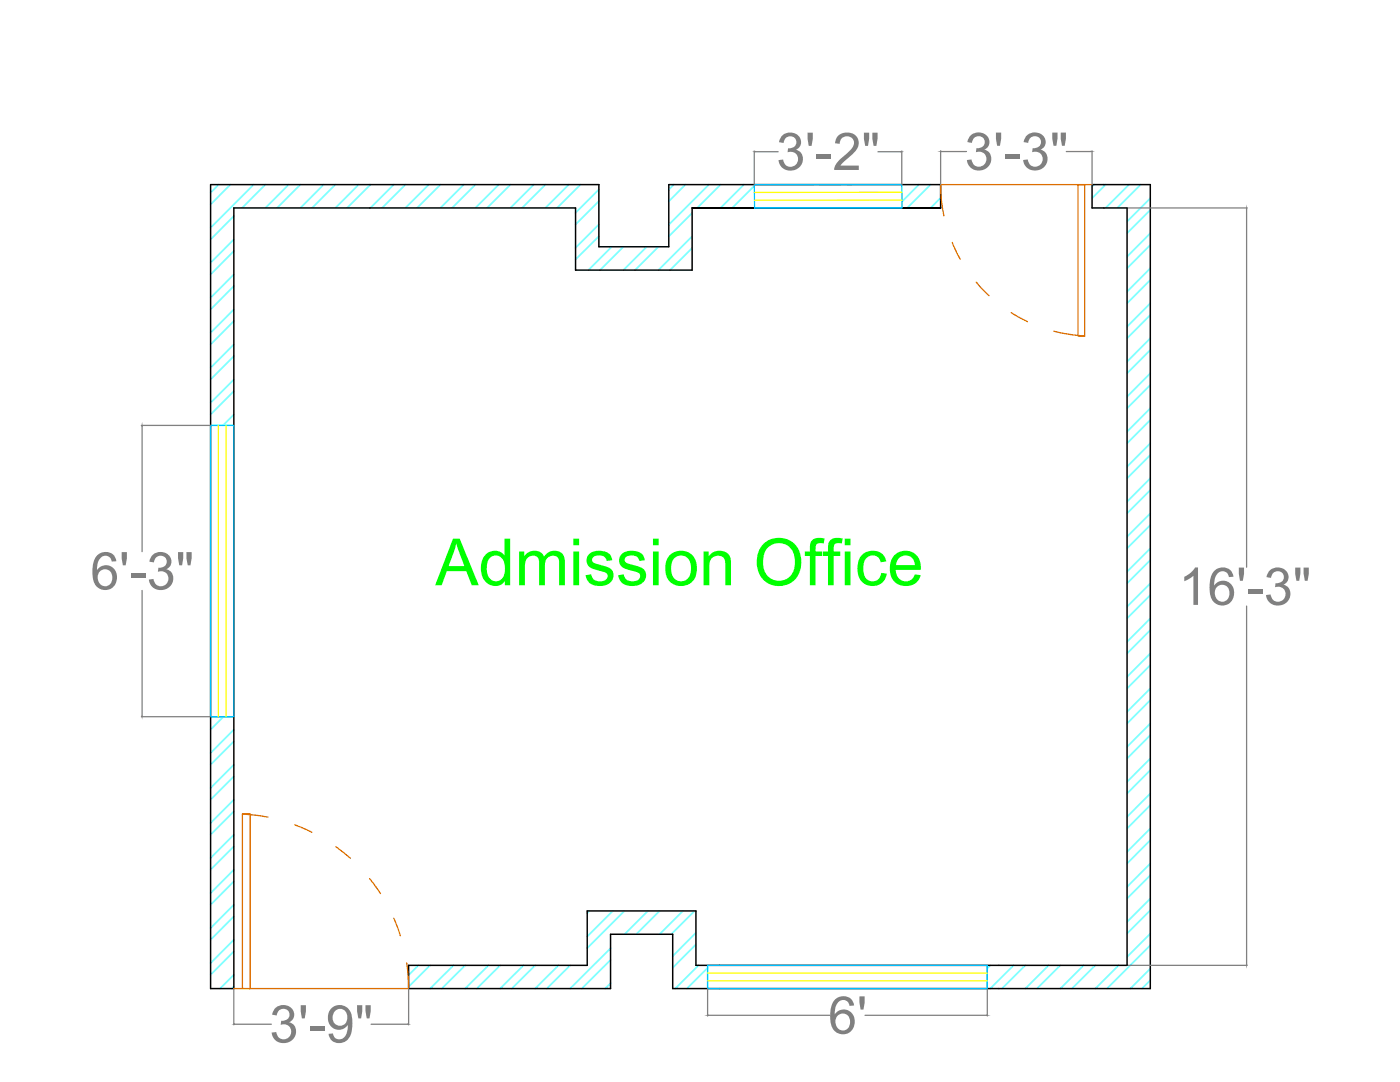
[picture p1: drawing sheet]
<svg xmlns="http://www.w3.org/2000/svg" width="279mm" height="216mm" viewBox="0 0 279 216" stroke-linecap="round" stroke-linejoin="round" font-family="sans-serif">
<defs><g id="words">
<text font-size="13" fill="#0f0" x="86.9" y="116.8">Admission Office</text>
<g font-size="10.4" fill="#808080">
<text x="154.9" y="33.9">3'-2&quot;</text>
<text x="192.5" y="33.9">3'-3&quot;</text>
<text x="18" y="117.6">6'-3&quot;</text>
<text x="235.2" y="120.7">16'-3&quot;</text>
<text x="53.8" y="208">3'-9&quot;</text>
<text x="165.3" y="206.3">6'</text>
</g>
</g></defs>
<!-- layer: hatching -->
<g fill="none" stroke="#7fffff" stroke-width=".36">
<path d="M43.6 36.8l-1.6 1.7M46 36.8l-4 4M50.6 36.8l-8.6 8.7M53 36.8l-4.7 4.7M57.6 36.8l-4.6 4.7M59.9 36.8l-4.6 4.7M64.6 36.8l-4.6 4.7M66.9 36.8l-4.6 4.7M71.6 36.8l-4.7 4.7M73.9 36.8l-4.6 4.7M78.6 36.8l-4.7 4.7M80.9 36.8l-4.6 4.7"/>
<path d="M85.6 36.8l-4.7 4.7M87.9 36.8l-4.7 4.7M92.6 36.8l-4.7 4.7M94.9 36.8l-4.7 4.7M99.5 36.8l-4.6 4.7M101.9 36.8l-4.7 4.7M106.5 36.8l-4.6 4.7M108.9 36.8l-4.7 4.7M113.5 36.8l-4.6 4.7M115.8 36.8l-4.6 4.7M119.5 37.8l-4.6 4.7M134.5 36.8l-1 1.1"/>
<path d="M136.8 36.8l-3.3 3.4M141.5 36.8l-8 8M143.8 36.8l-4.7 4.7M148.5 36.8l-4.7 4.7M150.5 37.1l-4.4 4.4M183.4 36.8l-3.4 3.4M185.7 36.8l-4.6 4.7M187.7 39.5l-2 2M218.3 36.8l-.4 .4M220.7 36.8l-2.8 2.7M225.3 36.8l-4.6 4.7M227.6 36.8l-4.6 4.7"/>
<path d="M229.6 39.6l-4.7 4.6M46.7 47.8l-4.7 4.6M46.7 54.8l-4.7 4.6M46.7 43.1l-4.7 4.7M46.7 50.1l-4.7 4.7M46.7 57.1l-4.7 4.7M119.5 44.8l-4.6 4.7M119.5 40.1l-4.6 4.7M119.5 47.1l-4.6 4.7M122.1 49.2l-4.7 4.7M124.4 49.2l-4.6 4.7M129.1 49.2l-4.7 4.7"/>
<path d="M131.4 49.2l-4.7 4.7M138.1 47.2l-6.7 6.7M138.1 42.5l-4.6 4.7M138.1 49.5l-4.4 4.4M229.6 46.6l-4.7 4.6M229.6 53.5l-4.7 4.7M229.6 41.9l-4.7 4.6M229.6 48.9l-4.7 4.6M229.6 55.9l-4.7 4.6M46.7 61.8l-4.7 4.6M46.7 68.7l-4.7 4.7M46.7 75.7l-4.7 4.7"/>
<path d="M46.7 64.1l-4.7 4.6M46.7 71.1l-4.7 4.6M46.7 78.1l-4.7 4.6M229.6 60.5l-4.7 4.7M229.6 67.5l-4.7 4.7M229.6 74.5l-4.7 4.6M229.6 62.9l-4.7 4.6M229.6 69.8l-4.7 4.7M229.6 76.8l-4.7 4.7M46.7 82.7l-2.2 2.2M229.6 81.5l-4.7 4.6M229.6 88.5l-4.7 4.6"/>
<path d="M229.6 95.4l-4.7 4.7M229.6 83.8l-4.7 4.7M229.6 90.8l-4.7 4.6M229.6 97.8l-4.7 4.6M229.6 102.5l-4.7 4.6M229.6 109.4l-4.7 4.7M229.6 116.4l-4.7 4.7M229.6 104.8l-4.7 4.6M229.6 111.8l-4.7 4.6M229.6 118.8l-4.7 4.6M229.6 123.4l-4.7 4.7M229.6 130.4l-4.7 4.7"/>
<path d="M229.6 137.4l-4.7 4.6M229.6 125.7l-4.7 4.7M229.6 132.7l-4.7 4.7M229.6 139.7l-4.7 4.7M42.3 143l-.3 .3M44.6 143l-2.6 2.6M46.7 145.6l-4.7 4.6M46.7 152.6l-4.7 4.6M46.7 159.6l-4.7 4.6M46.7 147.9l-4.7 4.7M46.7 154.9l-4.7 4.7M229.6 144.4l-4.7 4.6"/>
<path d="M229.6 151.3l-4.7 4.7M229.6 158.3l-4.7 4.7M229.6 146.7l-4.7 4.6M229.6 153.7l-4.7 4.6M46.7 166.6l-4.7 4.6M46.7 173.6l-4.7 4.6M46.7 161.9l-4.7 4.6M46.7 168.9l-4.7 4.6M46.7 175.9l-4.7 4.6M229.6 165.3l-4.7 4.7M229.6 172.3l-4.7 4.7M229.6 179.3l-4.7 4.6"/>
<path d="M229.6 160.7l-4.7 4.6M229.6 167.6l-4.7 4.7M229.6 174.7l-4.7 4.6M46.7 180.5l-4.7 4.7M46.7 187.5l-4.7 4.7M46.7 194.5l-2.8 2.8M46.7 182.9l-4.7 4.6M46.7 189.9l-4.7 4.6M46.7 196.8l-.5 .5M83.5 192.6l-2 2M85.8 192.6l-4.3 4.3M90.5 192.6l-4.7 4.7"/>
<path d="M92.8 192.6l-4.6 4.7M97.5 192.6l-4.7 4.7M99.8 192.6l-4.6 4.7M104.5 192.6l-4.7 4.7M106.8 192.6l-4.7 4.7M111.5 192.6l-4.7 4.7M113.8 192.6l-4.7 4.7M117.6 181.8l-.4 .4M121.8 189.2l-8 8.1M121.8 196.2l-1 1.1M121.8 191.5l-5.7 5.8M122.3 181.8l-5.1 5.1"/>
<path d="M124.6 181.8l-7.4 7.4M129.3 181.8l-4.7 4.6M131.6 181.8l-4.6 4.6M136.3 181.8l-4.7 4.6M138.6 181.8l-4.6 4.6M138.9 186.1l-4.6 4.7M138.9 188.5l-4.6 4.6M139.4 192.6l-4.6 4.7M141.2 193.1l-4.1 4.2M197.6 192.6l-.6 .6M202.3 192.6l-4.7 4.7M204.6 192.6l-4.6 4.7"/>
<path d="M209.3 192.6l-4.7 4.7M211.6 192.6l-4.6 4.7M216.3 192.6l-4.7 4.7M218.6 192.6l-4.7 4.7M223.2 192.6l-4.6 4.7M229.6 186.3l-4.7 4.6M229.6 193.3l-4 4M229.6 181.6l-4.7 4.7M229.6 188.6l-8.7 8.7M229.6 195.6l-1.7 1.7"/>
</g>
<!-- layer: 1.wall -->
<path d="M217.9 36.8h11.7v160.5h-95.3v-10.9h-12.5v10.9h-40.3v-4.7h35.7v-10.8h21.7v10.8h86v-151.1h-7zM138.1 41.5h49.6h-49.6M138.1 41.5v12.4h-23.2v-12.4h-68.2v155.8h-4.7v-160.5h77.5v12.4h14v-12.4h54.2v4.7" fill="none" stroke="#000" stroke-width=".3"/>
<!-- layer: 3.window -->
<path d="M150.5 36.8h29.5v4.7h-29.4zM180 41.5h-29.4M42 84.9h4.7v58.1h-4.7zM42 84.9h4.7M42 143h4.7M141.2 192.6h55.8v4.7h-55.8zM141.2 192.6v4.7M197 192.6v4.7" fill="none" stroke="#00bfff" stroke-width=".25"/>
<!-- layer: 2.doors -->
<g fill="none" stroke="#dd6e00" stroke-width=".25">
<path d="M215.1 36.8h1.4v30.3h-1.4zM217.9 36.8h-30.2a29.8 29.8 0 0 0 .7 6.3M190 48.4l1.6 3.3M194.8 56.3l2.6 2.7M201.8 62.4l3.3 1.8M210.3 66.1l3 .6 3.2 .3M48.4 162.4h1.5v34.9h-1.5zM48.4 162.4l5.1 .7M58.8 164.6l3.4 1.5M67 169l2.9 2.3M73.8 175.3l2.1 3M78.6 183.2l1.3 3.5"/>
<path d="M81.2 192.1l.3 5.2h-34.8"/>
</g>
<!-- layer: 3.window -->
<path d="M180 38.4h-29.4M180 39.9h-29.4M43.6 84.9v58.1M45.1 84.9v58.1M141.2 195.7h55.8M141.2 194.2h55.8" fill="none" stroke="#ff0" stroke-width=".25"/>
<!-- layer: 12.dimension -->
<g fill="none" stroke="#808080" stroke-width=".25">
<path d="M150.5 30.1v6.7M150.7 30.3h4.6M175.2 30.3h4.6M180 30.1v6.7M187.7 30.1v6.7M187.9 30.2h5M212.8 30.2h5M217.9 30.1v6.7M225 41.5h23.9M248.8 41.6v71.6M28.2 84.9h13.8M28.4 85v25.1"/>
<path d="M28.4 117.8v25.1M248.8 120.9v71.6M28.2 143h13.8M46.7 197.3v7.2M81.5 197.3v7.2M141.2 197.3v5.4M197 197.3v5.4M225 192.6h23.9M46.8 204.4h7.4M74.1 204.4h7.3M141.4 202.6h24.2M172.6 202.6h24.3"/>
</g>
<g fill="#808080" stroke="#808080" stroke-width=".2">
<path d="M248.8 41.5v.1z"/>
<path d="M248.8 192.5v.1z"/>
<path d="M217.8 30.2h.1z"/>
<path d="M187.7 30.2h.2z"/>
<path d="M46.7 204.4l.1-.1z"/>
<path d="M81.4 204.3l.1 .1z"/>
<path d="M28.4 84.9v.1z"/>
<path d="M28.3 142.9l.1 .1z"/>
<path d="M141.2 202.6h.2z"/>
<path d="M196.9 202.6h.1z"/>
<path d="M150.5 30.3l.2-.1z"/>
<path d="M179.8 30.2l.2 .1z"/>
</g>
<use href="#words"/>
</svg>
